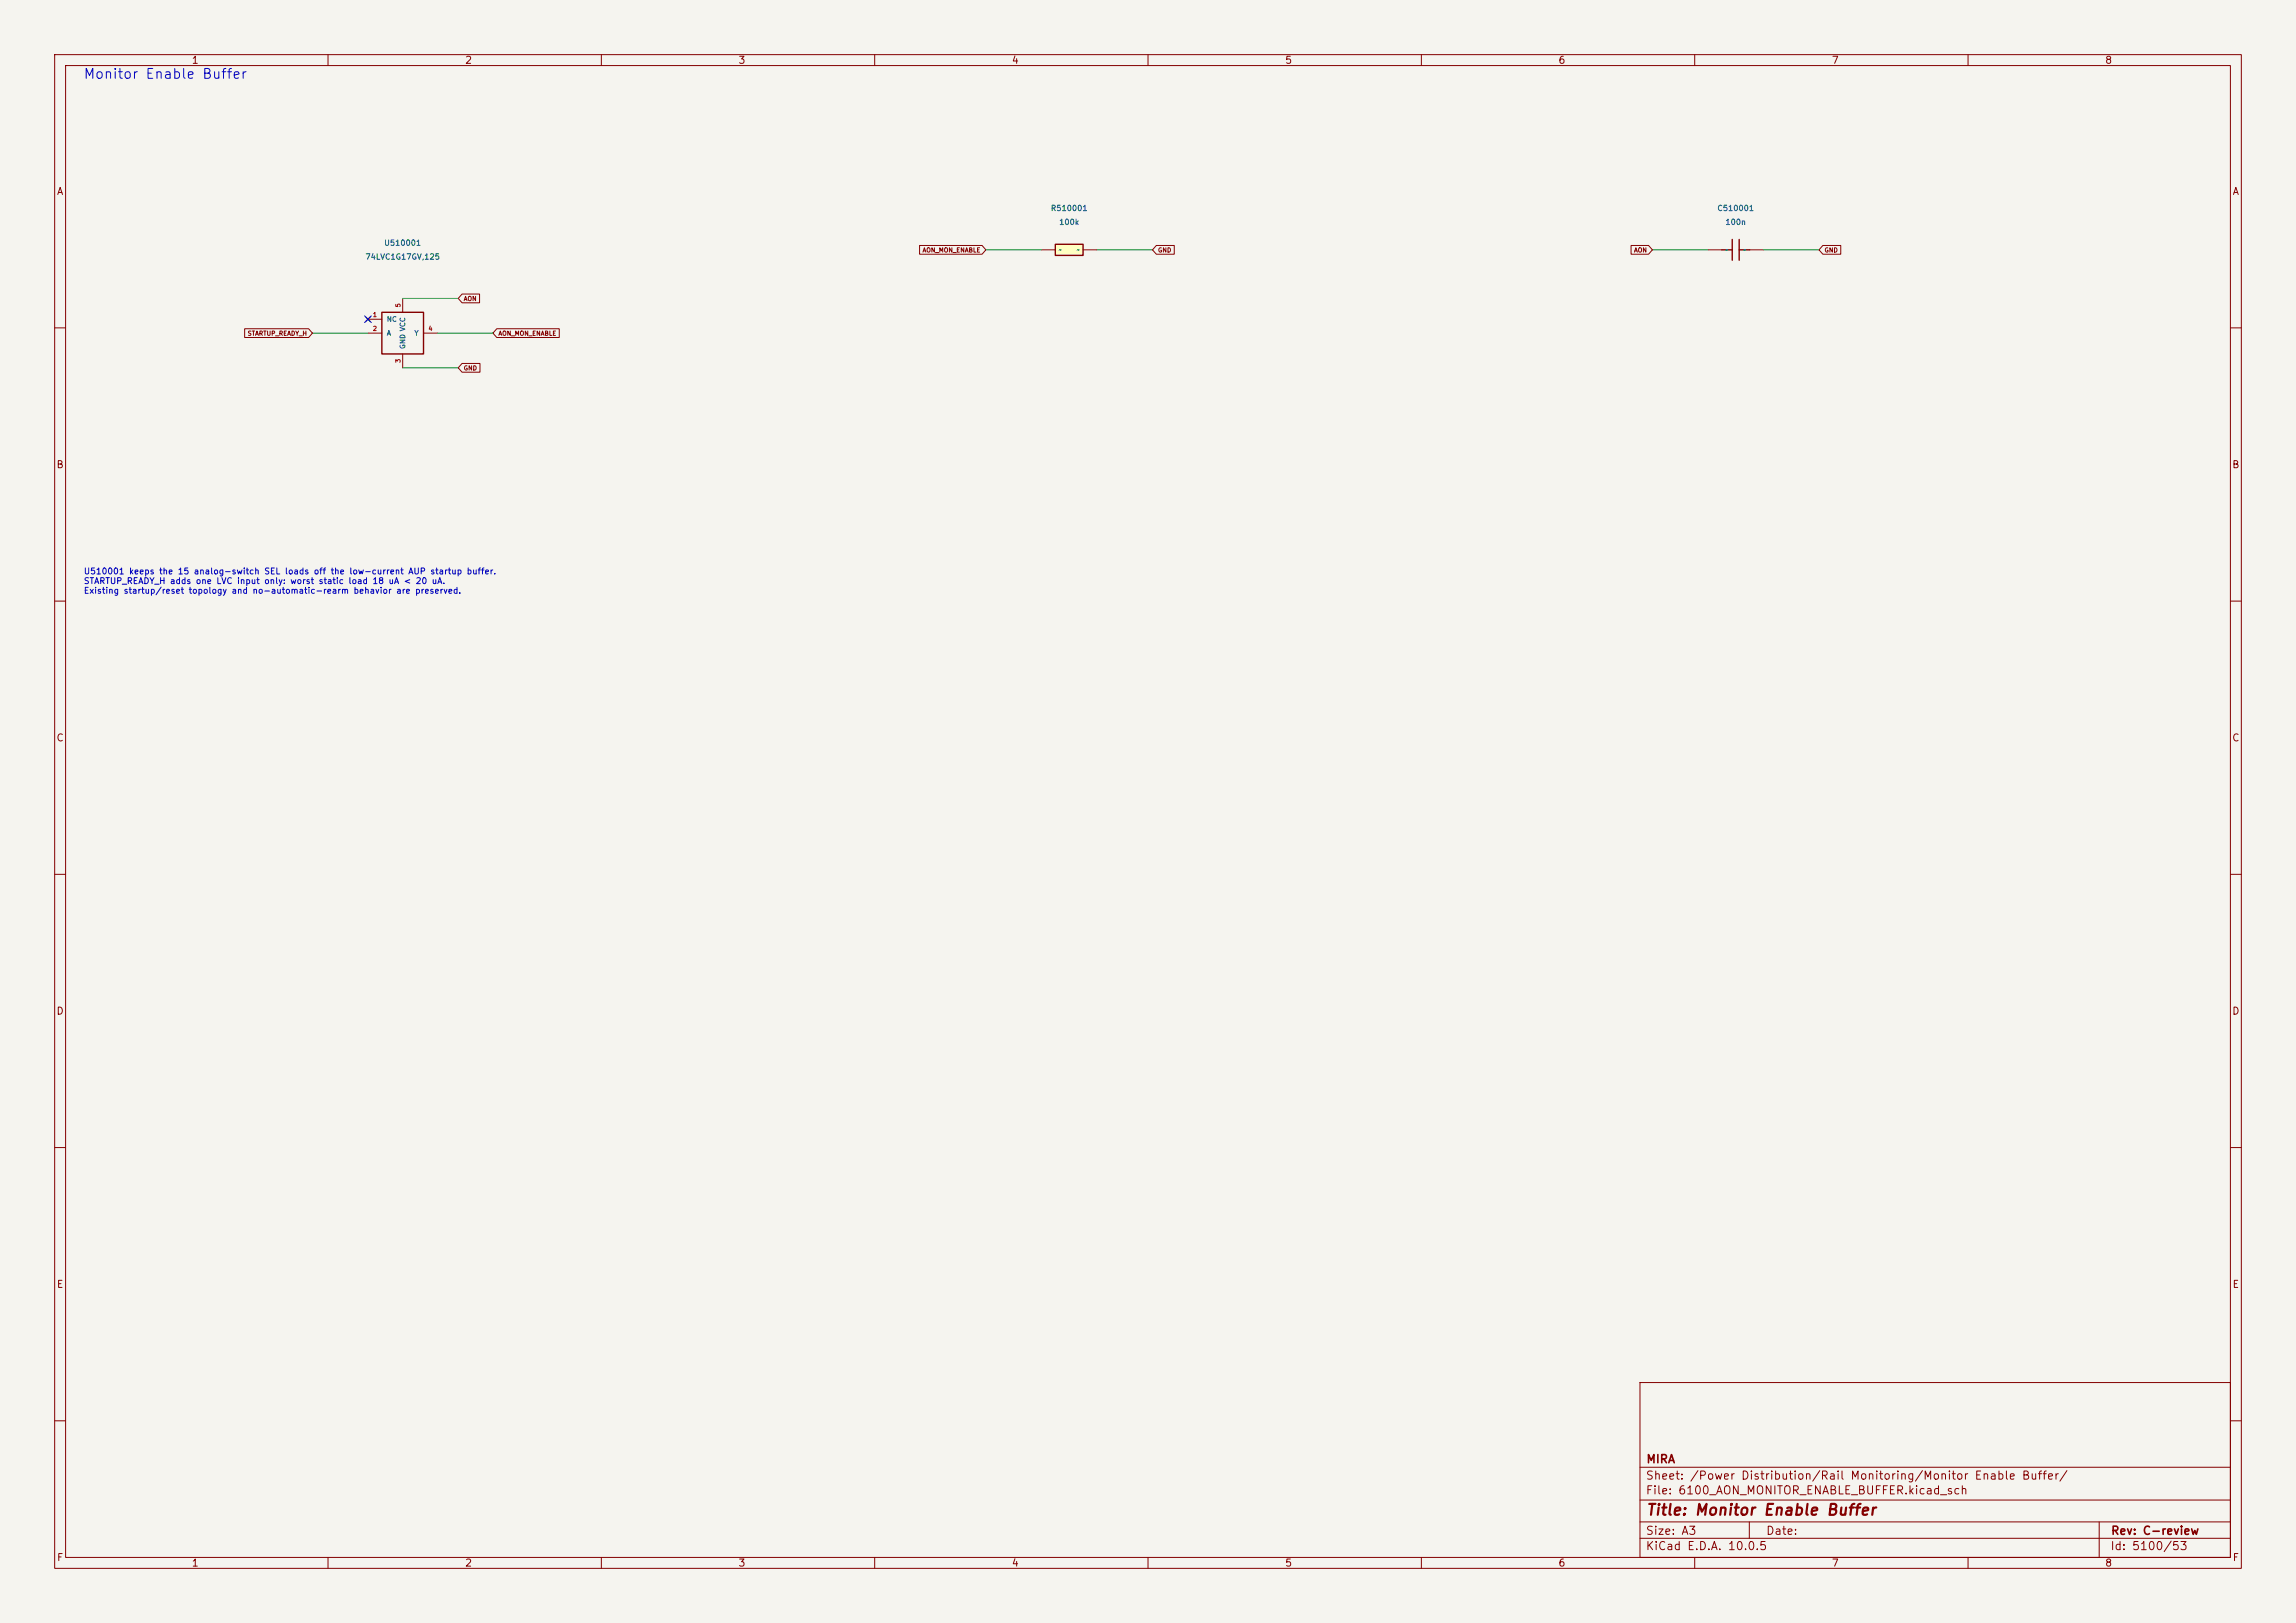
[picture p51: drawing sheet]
<svg xmlns="http://www.w3.org/2000/svg" width="420mm" height="297mm" viewBox="0 0 420 297" stroke-linecap="round" stroke-linejoin="round" font-family="sans-serif">
<defs><g id="words">
<text font-size="2" fill="#840000" x="301" y="277.8">Title: Monitor Enable Buffer</text>
<text font-size="1.8" fill="#0000c2" x="15.2" y="14.9">Monitor Enable Buffer</text>
<g font-size="1.5" fill="#840000">
<text x="301" y="268.1">MIRA</text>
<text x="300.9" y="273.8">File: 6100_AON_MONITOR_ENABLE_BUFFER.kicad_sch</text>
<text x="300.9" y="271.1">Sheet: /Power Distribution/Rail Monitoring/Monitor Enable Buffer/</text>
<text x="300.9" y="281.2">Size: A3</text>
<text x="322.9" y="281.2">Date:</text>
<text x="386" y="281.2">Rev: C-review</text>
<text x="300.9" y="284">KiCad E.D.A. 10.0.5</text>
<text x="385.9" y="284">Id: 5100/53</text>
</g>
<g font-size="1.3" fill="#840000">
<text x="35" y="12">1</text>
<text x="85" y="12">2</text>
<text x="135" y="12">3</text>
<text x="185" y="12">4</text>
<text x="235" y="12">5</text>
<text x="285" y="12">6</text>
<text x="335" y="12">7</text>
<text x="385" y="12">8</text>
<text x="10.3" y="36">A</text>
<text x="408.3" y="36">A</text>
<text x="10.2" y="86">B</text>
<text x="408.2" y="86">B</text>
<text x="10.2" y="136">C</text>
<text x="408.2" y="136">C</text>
<text x="10.2" y="186">D</text>
<text x="408.2" y="186">D</text>
<text x="10.3" y="236">E</text>
<text x="408.3" y="236">E</text>
<text x="10.3" y="286">F</text>
<text x="35" y="287">1</text>
<text x="85" y="287">2</text>
<text x="135" y="287">3</text>
<text x="185" y="287">4</text>
<text x="235" y="287">5</text>
<text x="285" y="287">6</text>
<text x="335" y="287">7</text>
<text x="385" y="287">8</text>
<text x="408.3" y="286">F</text>
</g>
<g font-size="1.1" fill="#0000c2">
<text x="15.2" y="105.4">U510001 keeps the 15 analog-switch SEL loads off the low-current AUP startup buffer.</text>
<text x="15.2" y="107.1">STARTUP_READY_H adds one LVC input only: worst static load 18 uA &lt; 20 uA.</text>
<text x="15.2" y="108.9">Existing startup/reset topology and no-automatic-rearm behavior are preserved.</text>
</g>
<g font-size="1" fill="#006464">
<text x="192.1" y="38.9">R510001</text>
<text x="193.6" y="41.4">100k</text>
<text x="314" y="38.9">C510001</text>
<text x="315.5" y="41.4">100n</text>
<text x="66.8" y="47.7">74LVC1G17GV,125</text>
<text x="70.2" y="45.2">U510001</text>
</g>
<g font-size=".9" fill="#006464">
<text x="70.7" y="59.1">NC</text>
<text x="70.7" y="61.6">A</text>
<text x="74.3" y="64" transform="rotate(-90 74.3 64)">GND VCC</text>
<text x="75.7" y="61.6">Y</text>
</g>
<g font-size=".8" fill="#840000">
<text x="168.7" y="46.4">AON_MON_ENABLE</text>
<text x="211.7" y="46.4">GND</text>
<text x="298.8" y="46.4">AON</text>
<text x="333.7" y="46.4">GND</text>
<text x="84.7" y="55.3">AON</text>
<text x="45.2" y="61.6">STARTUP_READY_H</text>
<text x="91.1" y="61.6">AON_MON_ENABLE</text>
<text x="84.7" y="68">GND</text>
</g>
<g font-size=".8" fill="#006464">
<text x="193.6" y="46.3">~</text>
<text x="196.9" y="46.3">~</text>
<text x="315.5" y="46.3">~</text>
<text x="318.8" y="46.3">~</text>
</g>
<g font-size=".8" fill="#a90000">
<text x="68.1" y="58.2">1</text>
<text x="73.4" y="56.3" transform="rotate(-90 73.4 56.3)">5</text>
<text x="68.1" y="60.7">2</text>
<text x="78.3" y="60.7">4</text>
<text x="73.4" y="66.5" transform="rotate(-90 73.4 66.5)">3</text>
</g>
</g></defs>
<path d="M0 0h420v297h-420z" fill="#f5f4ef" stroke="#f5f4ef" stroke-width=".18"/>
<g fill="none" stroke="#840000" stroke-width=".18">
<path d="M10 10h400v277h-400zM12 12h396v273h-396zM60 10v2M110 10v2M160 10v2M210 10v2M260 10v2M310 10v2M360 10v2M312.4 45.7h2.6M320 45.7h2.6M10 60h2"/>
<path d="M408 60h2M10 110h2M408 110h2M10 160h2M408 160h2M10 210h2M408 210h2M300 253h108v32h-108zM10 260h2M300 278.5h108M300 274.5h108M300 268.5h108"/>
<path d="M320 278.5v3M384 278.5v6.5M408 260h2M60 285v2M110 285v2M160 285v2M210 285v2M260 285v2M300 281.5h108M310 285v2M360 285v2"/>
</g>
<path d="M315 45.7h1.9M316.9 43.8v3.8M318.1 45.7h1.9M318.1 43.8v3.8" fill="none" stroke="#840000" stroke-width=".25"/>
<path d="M193 44.7h5.1v2h-5.1z" fill="#ffffc2"/>
<path d="M69.8 57.2h7.7v7.6h-7.7zM193 44.7h5.1v2h-5.1z" fill="none" stroke="#840000" stroke-width=".25"/>
<g fill="none" stroke="#840000" stroke-width=".18">
<path d="M66.9 58l.8 .8M67.3 58.4h2.5M67.7 58l-.8 .8M73.7 54.6v2.6M84.5 53.8h3.2v1.6h-3.2l-.7-.8zM168.2 44.9h11.4l.7 .8-.7 .8h-11.4zM190.5 45.7h2.5M198.1 45.7h2.6M211.5 44.9h3.3v1.6h-3.3l-.7-.8zM298.4 44.9h3.2l.7 .8-.7 .8h-3.2zM333.4 44.9h3.3v1.6h-3.3l-.7-.8zM44.8 60.2h11.7l.6 .8-.6 .8h-11.7z"/>
<path d="M67.3 61h2.5M73.7 64.8v2.5M77.5 61h2.5M84.5 66.5h3.3v1.6h-3.3l-.7-.8zM90.9 60.2h11.4v1.6h-11.4l-.7-.8z"/>
</g>
<path d="M73.7 54.6h10.1M180.3 45.7h10.2M200.7 45.7h10.1M302.3 45.7h10.1M322.6 45.7h10.1M57.1 61h10.2M73.7 67.3h10.1M80 61h10.2" fill="none" stroke="#009600" stroke-width=".18"/>
<path d="M66.7 57.8l1.2 1.2M67.9 57.8l-1.2 1.2" fill="none" stroke="#000084" stroke-width=".18"/>
<use href="#words"/>
</svg>
